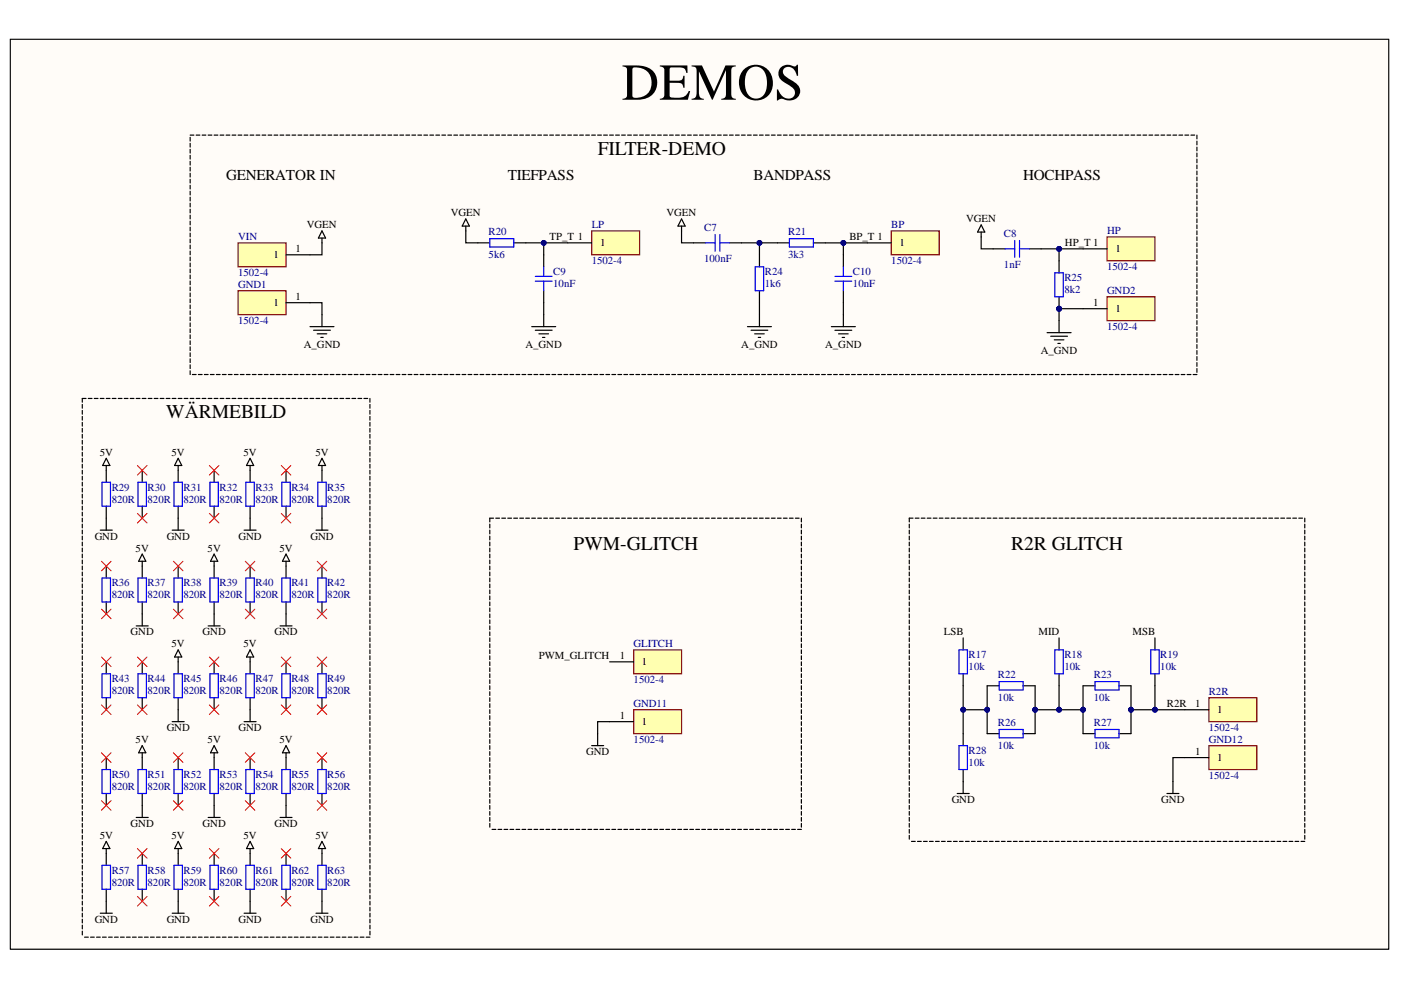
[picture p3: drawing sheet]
<svg xmlns="http://www.w3.org/2000/svg" width="297mm" height="210mm" viewBox="0 0 297 210" stroke-linecap="round" stroke-linejoin="round" font-family="sans-serif">
<defs><g id="words">
<text font-size="11" x="131.8" y="21.2">DEMOS</text>
<g font-size="4.1">
<text x="126.7" y="32.8">FILTER-DEMO</text>
<text x="35.2" y="88.6">WÄRMEBILD</text>
<text x="121.6" y="116.6">PWM-GLITCH</text>
<text x="214.4" y="116.6">R2R GLITCH</text>
</g>
<g font-size="3.2">
<text x="48" y="38.1">GENERATOR IN</text>
<text x="107.7" y="38.1">TIEFPASS</text>
<text x="159.8" y="38.1">BANDPASS</text>
<text x="216.9" y="38.1">HOCHPASS</text>
</g>
<g font-size="2.3">
<text x="95.6" y="45.9">VGEN</text>
<text x="141.3" y="45.9">VGEN</text>
<text x="204.9" y="47.2">VGEN</text>
<text x="62.7" y="53.5">1</text>
<text x="65.1" y="48.4">VGEN</text>
<text x="116.5" y="51">TP_T 1</text>
<text x="127.2" y="52.2">1</text>
<text x="180.1" y="51">BP_T 1</text>
<text x="190.7" y="52.2">1</text>
<text x="225.8" y="52.2">HP_T 1</text>
<text x="236.5" y="53.5">1</text>
<text x="58" y="54.8">1</text>
<text x="58" y="64.9">1</text>
<text x="62.7" y="63.7">1</text>
<text x="231.8" y="64.9">1</text>
<text x="236.5" y="66.2">1</text>
<text x="64.4" y="73.8">A_GND</text>
<text x="111.4" y="73.8">A_GND</text>
<text x="157.2" y="73.8">A_GND</text>
<text x="175" y="73.8">A_GND</text>
<text x="220.7" y="75.1">A_GND</text>
<text x="21.1" y="96.7">5V</text>
<text x="36.4" y="96.7">5V</text>
<text x="51.6" y="96.7">5V</text>
<text x="66.9" y="96.7">5V</text>
<text x="20.1" y="114.4">GND</text>
<text x="28.8" y="117">5V</text>
<text x="35.3" y="114.4">GND</text>
<text x="44" y="117">5V</text>
<text x="50.6" y="114.4">GND</text>
<text x="59.2" y="117">5V</text>
<text x="65.8" y="114.4">GND</text>
<text x="27.7" y="134.7">GND</text>
<text x="36.4" y="137.3">5V</text>
<text x="43" y="134.7">GND</text>
<text x="51.6" y="137.3">5V</text>
<text x="58.2" y="134.7">GND</text>
<text x="200.1" y="134.7">LSB</text>
<text x="220.2" y="134.7">MID</text>
<text x="240.1" y="134.7">MSB</text>
<text x="114.3" y="139.8">PWM_GLITCH</text>
<text x="131.4" y="139.8">1</text>
<text x="136.1" y="141.1">1</text>
<text x="247.4" y="150">R2R</text>
<text x="253.4" y="150">1</text>
<text x="35.3" y="155">GND</text>
<text x="50.6" y="155">GND</text>
<text x="131.4" y="152.5">1</text>
<text x="136.1" y="153.8">1</text>
<text x="258.1" y="151.2">1</text>
<text x="28.8" y="157.6">5V</text>
<text x="44" y="157.6">5V</text>
<text x="59.2" y="157.6">5V</text>
<text x="124.3" y="160.1">GND</text>
<text x="253.4" y="160.1">1</text>
<text x="258.1" y="161.4">1</text>
<text x="201.8" y="170.3">GND</text>
<text x="246.2" y="170.3">GND</text>
<text x="21.1" y="177.9">5V</text>
<text x="27.7" y="175.3">GND</text>
<text x="36.4" y="177.9">5V</text>
<text x="43" y="175.3">GND</text>
<text x="51.6" y="177.9">5V</text>
<text x="58.2" y="175.3">GND</text>
<text x="66.9" y="177.9">5V</text>
<text x="20.1" y="195.6">GND</text>
<text x="35.3" y="195.6">GND</text>
<text x="50.6" y="195.6">GND</text>
<text x="65.8" y="195.6">GND</text>
</g>
<g font-size="2.3" fill="#000080">
<text x="50.5" y="51">VIN</text>
<text x="103.6" y="49.8">R20</text>
<text x="125.5" y="48.4">LP</text>
<text x="149.3" y="48.9">C7</text>
<text x="167.1" y="49.8">R21</text>
<text x="189" y="48.4">BP</text>
<text x="212.9" y="50.2">C8</text>
<text x="234.7" y="49.7">HP</text>
<text x="50.5" y="58.6">1502-4</text>
<text x="103.6" y="54.6">5k6</text>
<text x="117.3" y="58.3">C9</text>
<text x="125.5" y="56">1502-4</text>
<text x="149.3" y="55.5">100nF</text>
<text x="162.2" y="58.3">R24</text>
<text x="167.1" y="54.6">3k3</text>
<text x="180.9" y="58.3">C10</text>
<text x="189" y="56">1502-4</text>
<text x="212.9" y="56.8">1nF</text>
<text x="225.7" y="59.6">R25</text>
<text x="234.7" y="57.3">1502-4</text>
<text x="50.5" y="61.1">GND1</text>
<text x="117.3" y="60.9">10nF</text>
<text x="162.2" y="60.9">1k6</text>
<text x="180.9" y="60.9">10nF</text>
<text x="225.7" y="62.2">8k2</text>
<text x="234.7" y="62.4">GND2</text>
<text x="50.5" y="68.7">1502-4</text>
<text x="234.7" y="70">1502-4</text>
<text x="23.7" y="104">R29</text>
<text x="23.7" y="106.5">820R</text>
<text x="31.3" y="104">R30</text>
<text x="31.3" y="106.5">820R</text>
<text x="38.9" y="104">R31</text>
<text x="38.9" y="106.5">820R</text>
<text x="46.6" y="104">R32</text>
<text x="46.6" y="106.5">820R</text>
<text x="54.2" y="104">R33</text>
<text x="54.2" y="106.5">820R</text>
<text x="61.8" y="104">R34</text>
<text x="61.8" y="106.5">820R</text>
<text x="69.4" y="104">R35</text>
<text x="69.4" y="106.5">820R</text>
<text x="23.7" y="124.3">R36</text>
<text x="31.3" y="124.3">R37</text>
<text x="38.9" y="124.3">R38</text>
<text x="46.6" y="124.3">R39</text>
<text x="54.2" y="124.3">R40</text>
<text x="61.8" y="124.3">R41</text>
<text x="69.4" y="124.3">R42</text>
<text x="23.7" y="126.9">820R</text>
<text x="31.3" y="126.9">820R</text>
<text x="38.9" y="126.9">820R</text>
<text x="46.6" y="126.9">820R</text>
<text x="54.2" y="126.9">820R</text>
<text x="61.8" y="126.9">820R</text>
<text x="69.4" y="126.9">820R</text>
<text x="134.3" y="137.3">GLITCH</text>
<text x="205.4" y="139.5">R17</text>
<text x="205.4" y="142.1">10k</text>
<text x="211.6" y="143.8">R22</text>
<text x="225.7" y="139.5">R18</text>
<text x="225.7" y="142.1">10k</text>
<text x="231.9" y="143.8">R23</text>
<text x="246" y="139.5">R19</text>
<text x="246" y="142.1">10k</text>
<text x="23.7" y="144.6">R43</text>
<text x="23.7" y="147.2">820R</text>
<text x="31.3" y="144.6">R44</text>
<text x="31.3" y="147.2">820R</text>
<text x="38.9" y="144.6">R45</text>
<text x="38.9" y="147.2">820R</text>
<text x="46.6" y="144.6">R46</text>
<text x="46.6" y="147.2">820R</text>
<text x="54.2" y="144.6">R47</text>
<text x="54.2" y="147.2">820R</text>
<text x="61.8" y="144.6">R48</text>
<text x="61.8" y="147.2">820R</text>
<text x="69.4" y="144.6">R49</text>
<text x="69.4" y="147.2">820R</text>
<text x="134.3" y="150">GND11</text>
<text x="134.3" y="144.9">1502-4</text>
<text x="211.6" y="148.6">10k</text>
<text x="231.9" y="148.6">10k</text>
<text x="256.3" y="147.4">R2R</text>
<text x="211.6" y="153.9">R26</text>
<text x="231.9" y="153.9">R27</text>
<text x="256.3" y="155">1502-4</text>
<text x="134.3" y="157.6">1502-4</text>
<text x="205.4" y="159.8">R28</text>
<text x="211.6" y="158.7">10k</text>
<text x="231.9" y="158.7">10k</text>
<text x="256.3" y="157.6">GND12</text>
<text x="23.7" y="164.9">R50</text>
<text x="23.7" y="167.4">820R</text>
<text x="31.3" y="164.9">R51</text>
<text x="31.3" y="167.4">820R</text>
<text x="38.9" y="164.9">R52</text>
<text x="38.9" y="167.4">820R</text>
<text x="46.6" y="164.9">R53</text>
<text x="46.6" y="167.4">820R</text>
<text x="54.2" y="164.9">R54</text>
<text x="54.2" y="167.4">820R</text>
<text x="61.8" y="164.9">R55</text>
<text x="61.8" y="167.4">820R</text>
<text x="69.4" y="164.9">R56</text>
<text x="69.4" y="167.4">820R</text>
<text x="205.4" y="162.4">10k</text>
<text x="256.3" y="165.2">1502-4</text>
<text x="23.7" y="185.2">R57</text>
<text x="31.3" y="185.2">R58</text>
<text x="38.9" y="185.2">R59</text>
<text x="46.6" y="185.2">R60</text>
<text x="54.2" y="185.2">R61</text>
<text x="61.8" y="185.2">R62</text>
<text x="69.4" y="185.2">R63</text>
<text x="23.7" y="187.8">820R</text>
<text x="31.3" y="187.8">820R</text>
<text x="38.9" y="187.8">820R</text>
<text x="46.6" y="187.8">820R</text>
<text x="54.2" y="187.8">820R</text>
<text x="61.8" y="187.8">820R</text>
<text x="69.4" y="187.8">820R</text>
</g>
</g></defs>
<path d="M2.2 8.3h292.2v192.9h-292.2z" fill-rule="evenodd" fill="#fffcf8"/>
<path d="M2.2 8.3h292.2v192.9h-292.2z" fill="none" stroke="#000" stroke-width=".21"/>
<path d="M2.2 8.3h292.2v192.9h-292.2z" fill-rule="evenodd" fill="#fffcf8"/>
<path d="M2.2 8.3h292.2v192.9h-292.2z" fill="none" stroke="#000" stroke-width=".21"/>
<g fill="none" stroke="#000" stroke-width=".25">
<path d="M98.8 46.4l.7 1.5h-1.5zM98.8 47.9v1.1M101.3 51.5h2.5M108.9 51.5h2.6M115.3 54v2.6M144.5 46.4l.8 1.5h-1.6zM144.5 47.9v1.1M208 47.7l.8 1.5h-1.5zM208 49.2v1M210.6 52.8h2.5M218.2 52.8h2.5M115.3 61.6v2.6"/>
<path d="M204.2 135.2v2.6M224.5 135.2v2.6M244.9 135.2v2.6M204.2 142.9v2.5M204.2 155.5v2.6M209.3 145.4h2.5M209.3 155.5h2.5M216.9 145.4h2.6M216.9 155.5h2.6M224.5 142.9v2.5M229.6 145.4h2.6M229.6 155.5h2.6"/>
<path d="M237.2 145.4h2.6M237.2 155.5h2.6M244.9 142.9v2.5M202.9 168.2h2.6M204.2 163.2v5"/>
</g>
<g fill="none" stroke="#00f" stroke-width=".25">
<path d="M103.8 50.6h5.1v1.8h-5.1zM113.5 59.6h3.6M113.5 58.6h3.6M115.3 56.6v2M115.3 59.6v2M213.1 52.8h2M215.1 51v3.5M216.2 51v3.5M216.2 52.8h2M203.3 137.8h1.8v5.1h-1.8zM223.7 137.8h1.7v5.1h-1.7zM244 137.8h1.8v5.1h-1.8z"/>
<path d="M203.3 158.1h1.8v5.1h-1.8zM211.8 144.5h5.1v1.8h-5.1zM211.8 154.7h5.1v1.7h-5.1zM232.2 144.5h5v1.8h-5zM232.2 154.7h5v1.7h-5z"/>
</g>
<circle cx="224.5" cy="65.5" r=".51" fill="#000080"/>
<circle cx="224.5" cy="65.5" r=".51" fill="none" stroke="#000080" stroke-width=".21"/>
<path d="M224.5 55.3v2.5M224.5 62.9v2.6" fill="none" stroke="#000" stroke-width=".25"/>
<circle cx="224.5" cy="65.5" r=".51" fill="#000080"/>
<circle cx="224.5" cy="65.5" r=".51" fill="none" stroke="#000080" stroke-width=".21"/>
<g fill="none" stroke="#00f" stroke-width=".25">
<path d="M149.6 51.5h2M151.6 49.7v3.6M152.6 49.7v3.6M152.6 51.5h2.1M160.1 56.6h1.8v5h-1.8zM167.4 50.6h5.1v1.8h-5.1zM177 58.6h3.6M177 59.6h3.6M178.8 56.6v2M178.8 59.6v2M223.7 57.8h1.7v5.1h-1.7zM21.6 102.3h1.8v5h-1.8z"/>
<path d="M29.3 102.3h1.7v5h-1.7zM36.9 102.3h1.8v5h-1.8zM44.5 102.3h1.8v5h-1.8zM52.1 102.3h1.8v5h-1.8zM59.8 102.3h1.7v5h-1.7zM67.4 102.3h1.8v5h-1.8zM21.6 122.6h1.8v5h-1.8zM29.3 122.6h1.7v5h-1.7zM36.9 122.6h1.8v5h-1.8zM44.5 122.6h1.8v5h-1.8zM52.1 122.6h1.8v5h-1.8zM59.8 122.6h1.7v5h-1.7z"/>
<path d="M67.4 122.6h1.8v5h-1.8zM21.6 142.9h1.8v5h-1.8zM29.3 142.9h1.7v5h-1.7zM36.9 142.9h1.8v5h-1.8zM44.5 142.9h1.8v5h-1.8zM52.1 142.9h1.8v5h-1.8zM59.8 142.9h1.7v5h-1.7zM67.4 142.9h1.8v5h-1.8zM21.6 163.2h1.8v5h-1.8zM29.3 163.2h1.7v5h-1.7zM36.9 163.2h1.8v5h-1.8zM44.5 163.2h1.8v5h-1.8z"/>
<path d="M52.1 163.2h1.8v5h-1.8zM59.8 163.2h1.7v5h-1.7zM67.4 163.2h1.8v5h-1.8zM21.6 183.5h1.8v5h-1.8zM29.3 183.5h1.7v5h-1.7zM36.9 183.5h1.8v5h-1.8zM44.5 183.5h1.8v5h-1.8zM52.1 183.5h1.8v5h-1.8zM59.8 183.5h1.7v5h-1.7zM67.4 183.5h1.8v5h-1.8z"/>
</g>
<g fill="none" stroke="#000" stroke-width=".25">
<path d="M147 51.5h2.6M154.7 51.5h2.5M161 54v2.6M164.8 51.5h2.6M172.5 51.5h2.5M178.8 54v2.6M112.7 69.3h5.1M113.5 70h3.6M114.3 70.8h2M115 71.5h.5M115.3 66.7v2.6M158.5 69.3h5.1"/>
<path d="M159.2 70h3.6M160 70.8h2M160.8 71.5h.5M161 61.6v2.6M161 66.7v2.6M176.3 69.3h5M177 70h3.6M177.8 70.8h2M178.6 71.5h.5M178.8 61.6v2.6M178.8 66.7v2.6M222 70.5h5.1"/>
<path d="M222.8 71.3h3.5M223.5 72.1h2.1M224.3 72.8h.5M224.5 68v2.5M22.5 98.7v3.6M22.5 97.2l.8 1.5h-1.5zM30.2 99.7v2.6M37.8 97.2l.7 1.5h-1.5zM37.8 98.7v3.6M45.4 99.7v2.6M53 97.2l.8 1.5h-1.5zM53 98.7v3.6"/>
<path d="M60.6 99.7v2.6M68.3 97.2l.7 1.5h-1.5zM68.3 98.7v3.6M21.3 112.4h2.5M22.5 107.3v5.1M30.2 107.3v2.6M30.2 119v3.6M30.2 117.5l.7 1.5h-1.5zM36.5 112.4h2.5M37.8 107.3v5.1M45.4 117.5l.8 1.5h-1.6zM45.4 107.3v2.6"/>
<path d="M45.4 119v3.6M51.8 112.4h2.5M53 107.3v5.1M60.6 117.5l.8 1.5h-1.5zM60.6 107.3v2.6M60.6 119v3.6M67 112.4h2.5M68.3 107.3v5.1M22.5 120v2.6M22.5 127.6v2.6M28.9 132.7h2.5M30.2 127.6v5.1"/>
<path d="M37.8 120v2.6M37.8 127.6v2.6M37.8 139.3v3.6M37.8 137.8l.7 1.5h-1.5zM44.1 132.7h2.6M45.4 127.6v5.1M53 137.8l.8 1.5h-1.5zM53 120v2.6M53 127.6v2.6M53 139.3v3.6M59.4 132.7h2.5M60.6 127.6v5.1"/>
<path d="M68.3 120v2.6M68.3 127.6v2.6M22.5 140.3v2.6M22.5 147.9v2.6M30.2 140.3v2.6M30.2 147.9v2.6M30.2 159.6v3.6M30.2 158.1l.7 1.5h-1.5zM36.5 153h2.5M37.8 147.9v5.1M45.4 158.1l.8 1.5h-1.6zM45.4 140.3v2.6"/>
<path d="M45.4 147.9v2.6M45.4 159.6v3.6M51.8 153h2.5M53 147.9v5.1M60.6 158.1l.8 1.5h-1.5zM60.6 140.3v2.6M60.6 147.9v2.6M60.6 159.6v3.6M68.3 140.3v2.6M68.3 147.9v2.6M22.5 160.6v2.6M22.5 168.2v2.6"/>
<path d="M22.5 179.9v3.6M22.5 178.4l.8 1.5h-1.5zM28.9 173.3h2.5M30.2 168.2v5.1M37.8 160.6v2.6M37.8 168.2v2.6M37.8 178.4l.7 1.5h-1.5zM37.8 179.9v3.6M44.1 173.3h2.6M45.4 168.2v2.6M45.4 170.8v2.5M53 178.4l.8 1.5h-1.5z"/>
<path d="M53 160.6v2.6M53 168.2v2.6M53 179.9v3.6M59.4 173.3h2.5M60.6 168.2v5.1M68.3 178.4l.7 1.5h-1.5zM68.3 160.6v2.6M68.3 168.2v2.6M68.3 179.9v3.6M21.3 193.6h2.5M22.5 188.5v5.1M30.2 180.9v2.6"/>
<path d="M30.2 188.5v2.6M36.5 193.6h2.5M37.8 188.5v5.1M45.4 180.9v2.6M45.4 188.5v2.6M51.8 193.6h2.5M53 188.5v5.1M60.6 180.9v2.6M60.6 188.5v2.6M67 193.6h2.5M68.3 188.5v5.1"/>
</g>
<g fill="none" stroke="#f00" stroke-width=".21">
<path d="M29.1 98.7l2.1 2M31.2 98.7l-2.1 2M44.4 98.7l2 2M46.4 98.7l-2 2M59.6 98.7l2.1 2M61.7 98.7l-2.1 2M21.5 119l2 2M23.5 119l-2 2M29.1 108.8l2.1 2.1M31.2 108.8l-2.1 2.1M36.8 119l2 2M38.8 119l-2 2"/>
<path d="M44.4 108.8l2 2.1M46.4 108.8l-2 2.1M52 119l2 2M54 119l-2 2M59.6 108.8l2.1 2.1M61.7 108.8l-2.1 2.1M67.3 119l2 2M69.3 119l-2 2M21.5 129.2l2 2M21.5 139.3l2 2M23.5 139.3l-2 2M23.5 129.2l-2 2"/>
<path d="M29.1 139.3l2.1 2M31.2 139.3l-2.1 2M36.8 129.2l2 2M38.8 129.2l-2 2M44.4 139.3l2 2M46.4 139.3l-2 2M52 129.2l2 2M54 129.2l-2 2M59.6 139.3l2.1 2M61.7 139.3l-2.1 2M67.3 129.2l2 2M67.3 139.3l2 2"/>
<path d="M69.3 139.3l-2 2M69.3 129.2l-2 2M21.5 159.6l2 2M21.5 149.5l2 2M23.5 159.6l-2 2M23.5 149.5l-2 2M29.1 149.5l2.1 2M31.2 149.5l-2.1 2M36.8 159.6l2 2M38.8 159.6l-2 2M44.4 149.5l2 2M46.4 149.5l-2 2"/>
<path d="M52 159.6l2 2M54 159.6l-2 2M59.6 149.5l2.1 2M61.7 149.5l-2.1 2M67.3 149.5l2 2M67.3 159.6l2 2M69.3 149.5l-2 2M69.3 159.6l-2 2M21.5 169.8l2 2M23.5 169.8l-2 2M29.1 179.9l2.1 2M31.2 179.9l-2.1 2"/>
<path d="M36.8 169.8l2 2M38.8 169.8l-2 2M44.4 179.9l2 2M46.4 179.9l-2 2M52 169.8l2 2M54 169.8l-2 2M59.6 179.9l2.1 2M61.7 179.9l-2.1 2M67.3 169.8l2 2M69.3 169.8l-2 2M29.1 190.1l2.1 2M31.2 190.1l-2.1 2"/>
<path d="M44.4 190.1l2 2M46.4 190.1l-2 2M59.6 190.1l2.1 2M61.7 190.1l-2.1 2"/>
</g>
<path d="M256.3 147.9h10.2v5.1h-10.2z" fill-rule="evenodd" fill="#ffffb0"/>
<path d="M256.3 147.9h10.2v5.1h-10.2z" fill="none" stroke="#800000" stroke-width=".25"/>
<path d="M251.2 150.5h5.1" fill="none" stroke="#000" stroke-width=".25"/>
<path d="M234.7 50.2h10.2v5.1h-10.2z" fill-rule="evenodd" fill="#ffffb0"/>
<path d="M234.7 50.2h10.2v5.1h-10.2z" fill="none" stroke="#800000" stroke-width=".25"/>
<path d="M229.6 52.8h5.1" fill="none" stroke="#000" stroke-width=".25"/>
<path d="M189 49h10.1v5h-10.1z" fill-rule="evenodd" fill="#ffffb0"/>
<path d="M189 49h10.1v5h-10.1z" fill="none" stroke="#800000" stroke-width=".25"/>
<path d="M183.9 51.5h5.1" fill="none" stroke="#000" stroke-width=".25"/>
<path d="M125.4 49h10.2v5h-10.2z" fill-rule="evenodd" fill="#ffffb0"/>
<path d="M125.4 49h10.2v5h-10.2z" fill="none" stroke="#800000" stroke-width=".25"/>
<path d="M120.4 51.5h5" fill="none" stroke="#000" stroke-width=".25"/>
<path d="M50.5 51.5h10.1v5.1h-10.1z" fill-rule="evenodd" fill="#ffffb0"/>
<path d="M50.5 51.5h10.1v5.1h-10.1z" fill="none" stroke="#800000" stroke-width=".25"/>
<path d="M60.6 54h5.1" fill="none" stroke="#000" stroke-width=".25"/>
<path d="M50.5 61.6h10.1v5.1h-10.1z" fill-rule="evenodd" fill="#ffffb0"/>
<path d="M50.5 61.6h10.1v5.1h-10.1z" fill="none" stroke="#800000" stroke-width=".25"/>
<path d="M68.3 49l.7 1.5h-1.5zM68.3 50.5v1M60.6 64.2h5.1M65.7 69.3h5.1M66.5 70h3.5M67.3 70.8h2M68 71.5h.5M68.3 66.7v2.6" fill="none" stroke="#000" stroke-width=".25"/>
<path d="M234.7 62.9h10.2v5.1h-10.2z" fill-rule="evenodd" fill="#ffffb0"/>
<path d="M234.7 62.9h10.2v5.1h-10.2z" fill="none" stroke="#800000" stroke-width=".25"/>
<path d="M229.6 65.5h5.1" fill="none" stroke="#000" stroke-width=".25"/>
<path d="M256.3 158.1h10.2v5.1h-10.2z" fill-rule="evenodd" fill="#ffffb0"/>
<path d="M256.3 158.1h10.2v5.1h-10.2z" fill="none" stroke="#800000" stroke-width=".25"/>
<path d="M247.4 168.2h2.6M248.7 165.7v2.5M251.2 160.6h5.1" fill="none" stroke="#000" stroke-width=".25"/>
<path d="M134.3 150.5h10.2v5h-10.2z" fill-rule="evenodd" fill="#ffffb0"/>
<path d="M134.3 150.5h10.2v5h-10.2z" fill="none" stroke="#800000" stroke-width=".25"/>
<path d="M125.4 158.1h2.6M126.7 155.5v2.6M129.3 153h5" fill="none" stroke="#000" stroke-width=".25"/>
<path d="M134.3 137.8h10.2v5.1h-10.2z" fill-rule="evenodd" fill="#ffffb0"/>
<path d="M134.3 137.8h10.2v5.1h-10.2z" fill="none" stroke="#800000" stroke-width=".25"/>
<g fill="none" stroke="#000" stroke-width=".25">
<path d="M40.3 28.6h.8M40.3 29.1v.8M40.3 30.4v.8M40.3 31.7v.8M40.3 32.9v.8M40.3 34.2v.8M40.3 35.5v.8M40.3 36.7v.8M40.3 38v.8M40.3 39.3v.8M41.6 28.6h.8M42.9 28.6h.8"/>
<path d="M44.1 28.6h.8M45.4 28.6h.8M46.7 28.6h.8M47.9 28.6h.8M49.2 28.6h.8M50.5 28.6h.8M51.8 28.6h.7M53 28.6h.8M54.3 28.6h.8M55.6 28.6h.8M56.8 28.6h.8M58.1 28.6h.8"/>
<path d="M59.4 28.6h.8M60.6 28.6h.8M61.9 28.6h.8M63.2 28.6h.8M64.5 28.6h.7M65.7 28.6h.8M67 28.6h.8M68.3 28.6h.8M69.5 28.6h.8M70.8 28.6h.8M72.1 28.6h.8M73.4 28.6h.7"/>
<path d="M74.6 28.6h.8M75.9 28.6h.8M77.2 28.6h.8M78.4 28.6h.8M79.7 28.6h.8M81 28.6h.8M82.2 28.6h.8M83.5 28.6h.8M84.8 28.6h.8M86.1 28.6h.8M87.3 28.6h.8M88.6 28.6h.8"/>
<path d="M89.9 28.6h.8M91.1 28.6h.8M92.4 28.6h.8M93.7 28.6h.8M94.9 28.6h.8M96.2 28.6h.8M97.5 28.6h.8M98.8 28.6h.8M100 28.6h.8M101.3 28.6h.8M102.6 28.6h.8M103.8 28.6h.8"/>
<path d="M105.1 28.6h.8M106.4 28.6h.8M107.7 28.6h.7M108.9 28.6h.8M110.2 28.6h.8M111.5 28.6h.8M112.7 28.6h.8M114 28.6h.8M115.3 28.6h.8M116.5 28.6h.8M117.8 28.6h.8M119.1 28.6h.8"/>
<path d="M120.4 28.6h.8M121.6 28.6h.8M122.9 28.6h.8M124.2 28.6h.8M125.4 28.6h.8M126.7 28.6h.8M128 28.6h.8M129.3 28.6h.7M130.5 28.6h.8M131.8 28.6h.8M133.1 28.6h.8M134.3 28.6h.8"/>
<path d="M135.6 28.6h.8M136.9 28.6h.8M138.1 28.6h.8M139.4 28.6h.8M140.7 28.6h.8M142 28.6h.8M143.2 28.6h.8M144.5 28.6h.8M145.8 28.6h.8M147 28.6h.8M148.3 28.6h.8M149.6 28.6h.8"/>
<path d="M150.9 28.6h.7M152.1 28.6h.8M153.4 28.6h.8M154.7 28.6h.8M155.9 28.6h.8M157.2 28.6h.8M158.5 28.6h.8M159.7 28.6h.8M161 28.6h.8M162.3 28.6h.8M163.6 28.6h.8M164.8 28.6h.8"/>
<path d="M166.1 28.6h.8M167.4 28.6h.8M168.6 28.6h.8M169.9 28.6h.8M171.2 28.6h.8M172.5 28.6h.7M173.7 28.6h.8M175 28.6h.8M176.3 28.6h.8M177.5 28.6h.8M178.8 28.6h.8M180.1 28.6h.8"/>
<path d="M181.3 28.6h.8M182.6 28.6h.8M183.9 28.6h.8M185.2 28.6h.8M186.4 28.6h.8M187.7 28.6h.8M189 28.6h.8M190.2 28.6h.8M191.5 28.6h.8M192.8 28.6h.8M194.1 28.6h.7M195.3 28.6h.8"/>
<path d="M196.6 28.6h.8M197.9 28.6h.8M199.1 28.6h.8M200.4 28.6h.8M201.7 28.6h.8M202.9 28.6h.8M204.2 28.6h.8M205.5 28.6h.8M206.8 28.6h.8M208 28.6h.8M209.3 28.6h.8M210.6 28.6h.8"/>
<path d="M211.8 28.6h.8M213.1 28.6h.8M214.4 28.6h.8M215.7 28.6h.7M216.9 28.6h.8M218.2 28.6h.8M219.5 28.6h.8M220.7 28.6h.8M222 28.6h.8M223.3 28.6h.8M224.5 28.6h.8M225.8 28.6h.8"/>
<path d="M227.1 28.6h.8M228.4 28.6h.7M229.6 28.6h.8M230.9 28.6h.8M232.2 28.6h.8M233.4 28.6h.8M234.7 28.6h.8M236 28.6h.8M237.2 28.6h.8M238.5 28.6h.8M239.8 28.6h.8M241.1 28.6h.8"/>
<path d="M242.3 28.6h.8M243.6 28.6h.8M244.9 28.6h.8M246.1 28.6h.8M247.4 28.6h.8M248.7 28.6h.8M250 28.6h.7M251.2 28.6h.8M252.5 28.6h.8M253.8 28.6v.8M253.8 29.9v.8M253.8 31.2v.8"/>
<path d="M253.8 32.5v.8M253.8 33.7v.8M253.8 35v.8M253.8 36.3v.8M253.8 37.5v.8M253.8 38.8v.8M40.3 40.5v.8M40.3 41.8v.8M40.3 43.1v.8M40.3 44.4v.7M40.3 45.6v.8M40.3 46.9v.8"/>
<path d="M40.3 48.2v.8M40.3 49.4v.8M40.3 50.7v.8M40.3 52v.8M40.3 53.2v.8M40.3 54.5v.8M40.3 55.8v.8M40.3 57v.8M40.3 58.3v.8M40.3 59.6v.8M144.5 49v2.5h2.5M161 51.5v2.5"/>
<path d="M253.8 40.1v.8M253.8 41.3v.8M253.8 42.6v.8M253.8 43.9v.8M253.8 45.1v.8M253.8 46.4v.8M253.8 47.7v.8M253.8 49v.8M253.8 50.2v.8M253.8 51.5v.8M253.8 52.8v.8M253.8 54v.8"/>
<path d="M253.8 55.3v.8M253.8 56.6v.8M253.8 57.8v.8M253.8 59.1v.8M40.3 60.8v.8M40.3 62.1v.8M40.3 63.4v.8M40.3 64.7v.7M40.3 65.9v.8M40.3 67.2v.8M40.3 68.5v.8M40.3 69.7v.8"/>
<path d="M40.3 71v.8M40.3 72.3v.8M40.3 73.5v.8M40.3 74.8v.8M40.3 76.1v.8M40.3 77.3v.8M40.3 78.6v.8M40.8 79.4h.8M42.1 79.4h.8M43.3 79.4h.8M44.6 79.4h.8M45.9 79.4h.8"/>
<path d="M47.1 79.4h.8M48.4 79.4h.8M49.7 79.4h.8M51 79.4h.8M52.2 79.4h.8M53.5 79.4h.8M54.8 79.4h.8M56 79.4h.8M57.3 79.4h.8M58.6 79.4h.8M59.9 79.4h.7M61.1 79.4h.8"/>
<path d="M62.4 79.4h.8M63.7 79.4h.8M64.9 79.4h.8M66.2 79.4h.8M67.5 79.4h.8M68.7 79.4h.8M70 79.4h.8M71.3 79.4h.8M72.6 79.4h.8M73.8 79.4h.8M75.1 79.4h.8M76.4 79.4h.8"/>
<path d="M77.6 79.4h.8M78.9 79.4h.8M80.2 79.4h.8M81.4 79.4h.8M82.7 79.4h.8M84 79.4h.8M85.3 79.4h.8M86.5 79.4h.8M87.8 79.4h.8M89.1 79.4h.8M90.3 79.4h.8M91.6 79.4h.8"/>
<path d="M92.9 79.4h.8M94.2 79.4h.7M95.4 79.4h.8M96.7 79.4h.8M98 79.4h.8M99.2 79.4h.8M100.5 79.4h.8M101.8 79.4h.8M103 79.4h.8M104.3 79.4h.8M105.6 79.4h.8M106.9 79.4h.8"/>
<path d="M108.1 79.4h.8M109.4 79.4h.8M110.7 79.4h.8M111.9 79.4h.8M113.2 79.4h.8M114.5 79.4h.8M115.8 79.4h.7M117 79.4h.8M118.3 79.4h.8M119.6 79.4h.8M120.8 79.4h.8M122.1 79.4h.8"/>
<path d="M123.4 79.4h.8M124.6 79.4h.8M125.9 79.4h.8M127.2 79.4h.8M128.5 79.4h.8M129.7 79.4h.8M131 79.4h.8M132.3 79.4h.8M133.5 79.4h.8M134.8 79.4h.8M136.1 79.4h.8M137.4 79.4h.7"/>
<path d="M138.6 79.4h.8M139.9 79.4h.8M141.2 79.4h.8M142.4 79.4h.8M143.7 79.4h.8M145 79.4h.8M146.2 79.4h.8M147.5 79.4h.8M148.8 79.4h.8M150.1 79.4h.8M151.3 79.4h.8M152.6 79.4h.8"/>
<path d="M153.9 79.4h.8M155.1 79.4h.8M156.4 79.4h.8M157.7 79.4h.8M159 79.4h.7M160.2 79.4h.8M161.5 79.4h.8M162.8 79.4h.8M164 79.4h.8M165.3 79.4h.8M166.6 79.4h.8M167.8 79.4h.8"/>
<path d="M169.1 79.4h.8M170.4 79.4h.8M171.7 79.4h.8M172.9 79.4h.8M174.2 79.4h.8M175.5 79.4h.8M176.7 79.4h.8M178 79.4h.8M179.3 79.4h.8M180.6 79.4h.7M181.8 79.4h.8M183.1 79.4h.8"/>
<path d="M184.4 79.4h.8M185.6 79.4h.8M186.9 79.4h.8M188.2 79.4h.8M189.4 79.4h.8M190.7 79.4h.8M192 79.4h.8M193.3 79.4h.8M194.5 79.4h.8M195.8 79.4h.8M197.1 79.4h.8M198.3 79.4h.8"/>
<path d="M199.6 79.4h.8M200.9 79.4h.8M202.2 79.4h.7M203.4 79.4h.8M204.7 79.4h.8M206 79.4h.8M207.2 79.4h.8M208.5 79.4h.8M209.8 79.4h.8M211 79.4h.8M212.3 79.4h.8M213.6 79.4h.8"/>
<path d="M214.9 79.4h.8M216.1 79.4h.8M217.4 79.4h.8M218.7 79.4h.8M219.9 79.4h.8M221.2 79.4h.8M222.5 79.4h.8M223.7 79.4h.8M225 79.4h.8M226.3 79.4h.8M227.6 79.4h.8M228.8 79.4h.8"/>
<path d="M230.1 79.4h.8M231.4 79.4h.8M232.6 79.4h.8M233.9 79.4h.8M235.2 79.4h.8M236.5 79.4h.7M237.7 79.4h.8M239 79.4h.8M240.3 79.4h.8M241.5 79.4h.8M242.8 79.4h.8M244.1 79.4h.8"/>
<path d="M245.4 79.4h.7M246.6 79.4h.8M247.9 79.4h.8M249.2 79.4h.8M250.4 79.4h.8M251.7 79.4h.8M253 79.4h.8M253.8 60.4v.8M253.8 61.6v.8M253.8 62.9v.8M253.8 64.2v.8M253.8 65.5v.7"/>
<path d="M253.8 66.7v.8M253.8 68v.8M253.8 69.3v.8M253.8 70.5v.8M253.8 71.8v.8M253.8 73.1v.8M253.8 74.3v.8M253.8 75.6v.8M253.8 76.9v.8M253.8 78.1v.8M17.4 85.8v.7M17.4 87v.8"/>
<path d="M17.4 88.3v.8M17.4 89.6v.8M17.4 90.8v.8M17.4 92.1v.8M17.4 93.4v.8M17.4 94.6v.8M17.4 95.9v.8M17.4 97.2v.8M17.4 98.4v.8M17.4 99.7v.8M18.2 84.5h-.8v.8M18.7 84.5h.8"/>
<path d="M20 84.5h.8M21.3 84.5h.8M22.5 84.5h.8M23.8 84.5h.8M25.1 84.5h.8M26.3 84.5h.8M27.6 84.5h.8M28.9 84.5h.8M30.2 84.5h.7M31.4 84.5h.8M32.7 84.5h.8M34 84.5h.8"/>
<path d="M35.2 84.5h.8M36.5 84.5h.8M37.8 84.5h.8M39 84.5h.8M40.3 84.5h.8M41.6 84.5h.8M42.9 84.5h.8M44.1 84.5h.8M45.4 84.5h.8M46.7 84.5h.8M47.9 84.5h.8M49.2 84.5h.8"/>
<path d="M50.5 84.5h.8M51.8 84.5h.7M53 84.5h.8M54.3 84.5h.8M55.6 84.5h.8M56.8 84.5h.8M58.1 84.5h.8M59.4 84.5h.8M60.6 84.5h.8M61.9 84.5h.8M63.2 84.5h.8M64.5 84.5h.7"/>
<path d="M65.7 84.5h.8M67 84.5h.8M68.3 84.5h.8M69.5 84.5h.8M70.8 84.5h.8M72.1 84.5h.8M73.4 84.5h.7M74.6 84.5h.8M75.9 84.5h.8M77.2 84.5h.8M78.4 84.5v.8M78.4 85.8v.7"/>
<path d="M78.4 87v.8M78.4 88.3v.8M78.4 89.6v.8M78.4 90.8v.8M78.4 92.1v.8M78.4 93.4v.8M78.4 94.6v.8M78.4 95.9v.8M78.4 97.2v.8M78.4 98.4v.8M78.4 99.7v.8M17.4 101v.8"/>
<path d="M17.4 102.3v.7M17.4 103.5v.8M17.4 104.8v.8M17.4 106.1v.8M17.4 107.3v.8M17.4 108.6v.8M17.4 109.9v.8M17.4 111.1v.8M17.4 112.4v.8M17.4 113.7v.8M17.4 114.9v.8M17.4 116.2v.8"/>
<path d="M17.4 117.5v.8M17.4 118.7v.8M78.4 101v.8M78.4 102.3v.7M78.4 103.5v.8M78.4 104.8v.8M78.4 106.1v.8M78.4 107.3v.8M78.4 108.6v.8M78.4 109.9v.8M78.4 111.1v.8M78.4 112.4v.8"/>
<path d="M78.4 113.7v.8M78.4 114.9v.8M78.4 116.2v.8M78.4 117.5v.8M78.4 118.7v.8M103.8 111.1v.8M103.8 112.4v.8M103.8 113.7v.8M103.8 114.9v.8M103.8 116.2v.8M103.8 117.5v.8M103.8 118.7v.8"/>
<path d="M104.6 109.9h-.8v.8M105.1 109.9h.8M106.4 109.9h.8M107.7 109.9h.7M108.9 109.9h.8M110.2 109.9h.8M111.5 109.9h.8M112.7 109.9h.8M114 109.9h.8M115.3 109.9h.8M116.5 109.9h.8M117.8 109.9h.8"/>
<path d="M119.1 109.9h.8M120.4 109.9h.8M121.6 109.9h.8M122.9 109.9h.8M124.2 109.9h.8M125.4 109.9h.8M126.7 109.9h.8M128 109.9h.8M129.3 109.9h.7M130.5 109.9h.8M131.8 109.9h.8M133.1 109.9h.8"/>
<path d="M134.3 109.9h.8M135.6 109.9h.8M136.9 109.9h.8M138.1 109.9h.8M139.4 109.9h.8M140.7 109.9h.8M142 109.9h.8M143.2 109.9h.8M144.5 109.9h.8M145.8 109.9h.8M147 109.9h.8M148.3 109.9h.8"/>
<path d="M149.6 109.9h.8M150.9 109.9h.7M152.1 109.9h.8M153.4 109.9h.8M154.7 109.9h.8M155.9 109.9h.8M157.2 109.9h.8M158.5 109.9h.8M159.7 109.9h.8M161 109.9h.8M162.3 109.9h.8M163.6 109.9h.8"/>
<path d="M164.8 109.9h.8M166.1 109.9h.8M167.4 109.9h.8M168.6 109.9h.8M169.9 109.9v.8M169.9 111.1v.8M169.9 112.4v.8M169.9 113.7v.8M169.9 114.9v.8M169.9 116.2v.8M169.9 117.5v.8M169.9 118.7v.8"/>
<path d="M192.8 111.1v.8M192.8 112.4v.8M192.8 113.7v.8M192.8 114.9v.8M192.8 116.2v.8M192.8 117.5v.8M192.8 118.8v.7M193.6 109.9h-.8v.8M194.1 109.9h.7M195.3 109.9h.8M196.6 109.9h.8M197.9 109.9h.8"/>
<path d="M199.1 109.9h.8M200.4 109.9h.8M201.7 109.9h.8M202.9 109.9h.8M204.2 109.9h.8M205.5 109.9h.8M206.8 109.9h.8M208 109.9h.8M209.3 109.9h.8M210.6 109.9h.8M211.8 109.9h.8M213.1 109.9h.8"/>
<path d="M214.4 109.9h.8M215.7 109.9h.7M216.9 109.9h.8M218.2 109.9h.8M219.5 109.9h.8M220.7 109.9h.8M222 109.9h.8M223.3 109.9h.8M224.5 109.9h.8M225.8 109.9h.8M227.1 109.9h.8M228.4 109.9h.7"/>
<path d="M229.6 109.9h.8M230.9 109.9h.8M232.2 109.9h.8M233.4 109.9h.8M234.7 109.9h.8M236 109.9h.8M237.2 109.9h.8M238.5 109.9h.8M239.8 109.9h.8M241.1 109.9h.8M242.3 109.9h.8M243.6 109.9h.8"/>
<path d="M244.9 109.9h.8M246.1 109.9h.8M247.4 109.9h.8M248.7 109.9h.8M250 109.9h.7M251.2 109.9h.8M252.5 109.9h.8M253.8 109.9h.8M255 109.9h.8M256.3 109.9h.8M257.6 109.9h.8M258.9 109.9h.7"/>
<path d="M260.1 109.9h.8M261.4 109.9h.8M262.7 109.9h.8M263.9 109.9h.8M265.2 109.9h.8M266.5 109.9h.8M267.7 109.9h.8M269 109.9h.8M270.3 109.9h.8M271.5 109.9h.9M272.8 109.9h.8M274.1 109.9h.8"/>
<path d="M275.4 109.9h.8M276.6 109.9v.8M276.6 111.1v.8M276.6 112.4v.8M276.6 113.7v.8M276.6 114.9v.8M276.6 116.2v.8M276.6 117.5v.8M276.6 118.8v.7M17.4 120v.8M17.4 121.3v.8M17.4 122.6v.8"/>
<path d="M17.4 123.8v.8M17.4 125.1v.8M17.4 126.4v.8M17.4 127.6v.8M17.4 128.9v.8M17.4 130.2v.8M17.4 131.4v.8M17.4 132.7v.8M17.4 134v.8M17.4 135.2v.8M17.4 136.5v.8M17.4 137.8v.8"/>
<path d="M17.4 139.1v.7M78.4 120v.8M78.4 121.3v.8M78.4 122.6v.8M78.4 123.8v.8M78.4 125.1v.8M78.4 126.4v.8M78.4 127.6v.8M78.4 128.9v.8M78.4 130.2v.8M78.4 131.4v.8M78.4 132.7v.8"/>
<path d="M78.4 134v.8M78.4 135.2v.8M78.4 136.5v.8M78.4 137.8v.8M78.4 139.1v.7M103.8 120v.8M103.8 121.3v.8M103.8 122.6v.8M103.8 123.8v.8M103.8 125.1v.8M103.8 126.4v.8M103.8 127.6v.8"/>
<path d="M103.8 128.9v.8M103.8 130.2v.8M103.8 131.4v.8M103.8 132.7v.8M103.8 134v.8M103.8 135.2v.8M103.8 136.5v.8M103.8 137.8v.8M103.8 139.1v.7M169.9 120v.8M169.9 121.3v.8M169.9 122.6v.8"/>
<path d="M169.9 123.8v.8M169.9 125.1v.8M169.9 126.4v.8M169.9 127.6v.8M169.9 128.9v.8M169.9 130.2v.8M169.9 131.4v.8M169.9 132.7v.8M169.9 134v.8M169.9 135.2v.8M169.9 136.5v.8M169.9 137.8v.8"/>
<path d="M169.9 139.1v.7M192.8 120v.8M192.8 121.3v.8M192.8 122.6v.7M192.8 123.8v.8M192.8 125.1v.8M192.8 126.4v.8M192.8 127.6v.8M192.8 128.9v.8M192.8 130.2v.8M192.8 131.4v.8M192.8 132.7v.8"/>
<path d="M192.8 134v.8M192.8 135.2v.8M192.8 136.5v.8M192.8 137.8v.8M192.8 139.1v.7M276.6 120v.8M276.6 121.3v.8M276.6 122.6v.7M276.6 123.8v.8M276.6 125.1v.8M276.6 126.4v.8M276.6 127.6v.8"/>
<path d="M276.6 128.9v.8M276.6 130.2v.8M276.6 131.4v.8M276.6 132.7v.8M276.6 134v.8M276.6 135.2v.8M276.6 136.5v.8M276.6 137.8v.8M276.6 139.1v.7M17.4 140.3v.8M17.4 141.6v.8M17.4 142.9v.8"/>
<path d="M17.4 144.1v.8M17.4 145.4v.8M17.4 146.7v.8M17.4 147.9v.8M17.4 149.2v.8M17.4 150.5v.8M17.4 151.7v.8M17.4 153v.8M17.4 154.3v.8M17.4 155.5v.8M17.4 156.8v.8M17.4 158.1v.8"/>
<path d="M17.4 159.4v.7M78.4 140.3v.8M78.4 141.6v.8M78.4 142.9v.8M78.4 144.1v.8M78.4 145.4v.8M78.4 146.7v.8M78.4 147.9v.8M78.4 149.2v.8M78.4 150.5v.8M78.4 151.7v.8M78.4 153v.8"/>
<path d="M78.4 154.3v.8M78.4 155.5v.8M78.4 156.8v.8M78.4 158.1v.8M78.4 159.4v.7M103.8 140.3v.8M103.8 141.6v.8M103.8 142.9v.8M103.8 144.1v.8M103.8 145.4v.8M103.8 146.7v.8M103.8 147.9v.8"/>
<path d="M103.8 149.2v.8M103.8 150.5v.8M103.8 151.7v.8M103.8 153v.8M103.8 154.3v.8M103.8 155.5v.8M103.8 156.8v.8M103.8 158.1v.8M103.8 159.4v.7M129.3 140.3h5M169.9 140.3v.8M169.9 141.6v.8"/>
<path d="M169.9 142.9v.8M169.9 144.1v.8M169.9 145.4v.8M169.9 146.7v.8M169.9 147.9v.8M169.9 149.2v.8M169.9 150.5v.8M169.9 151.7v.8M169.9 153v.8M169.9 154.3v.8M169.9 155.5v.8M169.9 156.8v.8"/>
<path d="M169.9 158.1v.8M169.9 159.4v.7M192.8 140.3v.8M192.8 141.6v.8M192.8 142.9v.8M192.8 144.1v.8M192.8 145.4v.8M192.8 146.7v.8M192.8 147.9v.8M192.8 149.2v.8M192.8 150.5v.8M192.8 151.7v.8"/>
<path d="M192.8 153v.8M192.8 154.3v.8M192.8 155.5v.8M192.8 156.8v.8M192.8 158.1v.8M192.8 159.4v.8M276.6 140.3v.8M276.6 141.6v.8M276.6 142.9v.8M276.6 144.1v.8M276.6 145.4v.8M276.6 146.7v.8"/>
<path d="M276.6 147.9v.8M276.6 149.2v.8M276.6 150.5v.8M276.6 151.7v.8M276.6 153v.8M276.6 154.3v.8M276.6 155.5v.8M276.6 156.8v.8M276.6 158.1v.8M276.6 159.4v.8M17.4 160.6v.8M17.4 161.9v.8"/>
<path d="M17.4 163.2v.8M17.4 164.4v.8M17.4 165.7v.8M17.4 167v.8M17.4 168.2v.8M17.4 169.5v.8M17.4 170.8v.8M17.5 172.1v.7M17.5 173.3v.8M17.5 174.6v.8M17.5 175.9v.7M17.5 177.1v.8"/>
<path d="M17.5 178.4v.8M17.5 179.7v.8M78.4 160.6v.8M78.4 161.9v.8M78.4 163.2v.8M78.4 164.4v.8M78.4 165.7v.8M78.4 167v.8M78.4 168.2v.8M78.4 169.5v.8M78.4 170.8v.8M78.4 172.1v.7"/>
<path d="M78.4 173.3v.8M78.4 174.6v.8M78.4 175.9v.7M78.4 177.1v.8M78.4 178.4v.8M78.4 179.7v.8M103.8 160.6v.8M103.8 161.9v.8M103.8 163.2v.8M103.8 164.4v.8M103.8 165.7v.8M103.8 167v.8"/>
<path d="M103.8 168.2v.8M103.8 169.5v.8M103.8 170.8v.8M103.9 172.1v.7M103.9 173.3v.8M103.9 174.6v.8M104.3 175.9h.8M105.6 175.9h.8M106.9 175.9h.8M108.1 175.9h.8M109.4 175.9h.8M110.7 175.9h.8"/>
<path d="M111.9 175.9h.8M113.2 175.9h.8M114.5 175.9h.8M115.8 175.9h.7M117 175.9h.8M118.3 175.9h.8M119.6 175.9h.8M120.8 175.9h.8M122.1 175.9h.8M123.4 175.9h.8M124.7 175.9h.7M125.9 175.9h.8"/>
<path d="M127.2 175.9h.8M128.5 175.9h.8M129.7 175.9h.8M131 175.9h.8M132.3 175.9h.8M133.5 175.9h.8M134.8 175.9h.8M136.1 175.9h.8M137.4 175.9h.8M138.6 175.9h.8M139.9 175.9h.8M141.2 175.9h.8"/>
<path d="M142.4 175.9h.8M143.7 175.9h.8M145 175.9h.8M146.3 175.9h.7M147.5 175.9h.8M148.8 175.9h.8M150.1 175.9h.8M151.3 175.9h.8M152.6 175.9h.8M153.9 175.9h.8M155.1 175.9h.8M156.4 175.9h.8"/>
<path d="M157.7 175.9h.8M159 175.9h.8M160.2 175.9h.8M161.5 175.9h.8M162.8 175.9h.8M164 175.9h.8M165.3 175.9h.8M166.6 175.9h.8M167.8 175.9h.8M169.1 175.9h.8M169.9 160.6v.8M169.9 161.9v.8"/>
<path d="M169.9 163.2v.8M169.9 164.4v.8M169.9 165.7v.8M169.9 167v.8M169.9 168.2v.8M169.9 169.5v.8M169.9 170.8v.8M169.9 172.1v.7M169.9 173.3v.8M169.9 174.6v.8M192.8 160.6v.8M192.8 161.9v.8"/>
<path d="M192.8 163.2v.8M192.8 164.4v.8M192.8 165.7v.8M192.8 167v.8M192.8 168.2v.8M192.8 169.5v.8M192.8 170.8v.8M192.8 172.1v.7M192.8 173.3v.8M192.8 174.6v.8M192.8 175.9v.7M192.8 177.1v.8"/>
<path d="M193.3 178.4h.8M194.5 178.4h.8M195.8 178.4h.8M197.1 178.4h.8M198.3 178.4h.8M199.6 178.4h.8M200.9 178.4h.8M202.2 178.4h.7M203.4 178.4h.8M204.7 178.4h.8M206 178.4h.8M207.2 178.4h.8"/>
<path d="M208.5 178.4h.8M209.8 178.4h.8M211 178.4h.8M212.3 178.4h.8M213.6 178.4h.8M214.9 178.4h.8M216.1 178.4h.8M217.4 178.4h.8M218.7 178.4h.8M219.9 178.4h.8M221.2 178.4h.8M222.5 178.4h.8"/>
<path d="M223.7 178.4h.8M225 178.4h.8M226.3 178.4h.8M227.6 178.4h.8M228.8 178.4h.8M230.1 178.4h.8M231.4 178.4h.8M232.6 178.4h.8M233.9 178.4h.8M235.2 178.4h.8M236.5 178.4h.7M237.7 178.4h.8"/>
<path d="M239 178.4h.8M240.3 178.4h.8M241.5 178.4h.8M242.8 178.4h.8M244.1 178.4h.8M245.4 178.4h.7M246.6 178.4h.8M247.9 178.4h.8M249.2 178.4h.8M250.4 178.4h.8M251.7 178.4h.8M253 178.4h.8"/>
<path d="M254.2 178.4h.8M255.5 178.4h.8M256.8 178.4h.8M258.1 178.4h.8M259.3 178.4h.8M260.6 178.4h.8M261.9 178.4h.8M263.1 178.4h.8M264.4 178.4h.8M265.7 178.4h.8M267 178.4h.7M268.2 178.4h.8"/>
<path d="M269.5 178.4h.8M270.8 178.4h.7M272 178.4h.8M273.3 178.4h.8M274.6 178.4h.8M275.8 178.4h.8M276.6 160.6v.8M276.6 161.9v.8M276.6 163.2v.8M276.6 164.4v.8M276.6 165.7v.8M276.6 167v.8"/>
<path d="M276.6 168.2v.8M276.6 169.5v.8M276.6 170.8v.8M276.6 172.1v.7M276.6 173.3v.8M276.6 174.6v.8M276.6 175.9v.7M276.6 177.1v.8M17.5 180.9v.8M17.5 182.2v.8M17.5 183.5v.8M17.5 184.7v.8"/>
<path d="M17.5 186v.8M17.5 187.3v.8M17.5 188.5v.8M17.5 189.8v.8M17.5 191.1v.8M17.5 192.4v.7M17.5 193.6v.8M17.5 194.9v.8M17.5 196.2v.7M17.5 197.4v.8M17.9 198.7h.8M19.2 198.7h.8"/>
<path d="M20.5 198.7h.8M21.7 198.7h.8M23 198.7h.8M24.3 198.7h.8M25.6 198.7h.7M26.8 198.7h.8M28.1 198.7h.8M29.4 198.7h.8M30.6 198.7h.8M31.9 198.7h.8M33.2 198.7h.8M34.4 198.7h.8"/>
<path d="M35.7 198.7h.8M37 198.7h.8M38.3 198.7h.7M39.5 198.7h.8M40.8 198.7h.8M42.1 198.7h.8M43.3 198.7h.8M44.6 198.7h.8M45.9 198.7h.8M47.1 198.7h.8M48.4 198.7h.8M49.7 198.7h.8"/>
<path d="M51 198.7h.8M52.2 198.7h.8M53.5 198.7h.8M54.8 198.7h.8M56 198.7h.8M57.3 198.7h.8M58.6 198.7h.8M59.9 198.7h.7M61.1 198.7h.8M62.4 198.7h.8M63.7 198.7h.8M64.9 198.7h.8"/>
<path d="M66.2 198.7h.8M67.5 198.7h.8M68.7 198.7h.8M70 198.7h.8M71.3 198.7h.8M72.6 198.7h.8M73.8 198.7h.8M75.1 198.7h.8M76.4 198.7h.8M77.6 198.7h.8M78.4 180.9v.8M78.4 182.2v.8"/>
<path d="M78.4 183.5v.8M78.4 184.7v.8M78.4 186v.8M78.4 187.3v.8M78.4 188.5v.8M78.4 189.8v.8M78.4 191.1v.8M78.4 192.4v.7M78.4 193.6v.8M78.4 194.9v.8M78.4 196.2v.7M78.4 197.4v.8"/>
</g>
<circle cx="161" cy="51.5" r=".51" fill="#000080"/>
<circle cx="161" cy="51.5" r=".51" fill="none" stroke="#000080" stroke-width=".21"/>
<path d="M175 51.5h3.8v2.5" fill="none" stroke="#000" stroke-width=".25"/>
<circle cx="178.8" cy="51.5" r=".51" fill="#000080"/>
<circle cx="178.8" cy="51.5" r=".51" fill="none" stroke="#000080" stroke-width=".21"/>
<path d="M208 50.2v2.6h2.6M224.5 65.5v2.5" fill="none" stroke="#000" stroke-width=".25"/>
<circle cx="224.5" cy="65.5" r=".51" fill="#000080"/>
<circle cx="224.5" cy="65.5" r=".51" fill="none" stroke="#000080" stroke-width=".21"/>
<path d="M98.8 49v2.5h2.5M111.5 51.5h3.8v2.5" fill="none" stroke="#000" stroke-width=".25"/>
<circle cx="115.3" cy="51.5" r=".51" fill="#000080"/>
<circle cx="115.3" cy="51.5" r=".51" fill="none" stroke="#000080" stroke-width=".21"/>
<path d="M115.3 64.2v2.5M161 64.2v2.5M178.8 64.2v2.5M204.2 145.4v5.1h5.1" fill="none" stroke="#000" stroke-width=".25"/>
<circle cx="209.3" cy="150.5" r=".51" fill="#000080"/>
<circle cx="209.3" cy="150.5" r=".51" fill="none" stroke="#000080" stroke-width=".21"/>
<circle cx="204.2" cy="150.5" r=".51" fill="#000080"/>
<circle cx="204.2" cy="150.5" r=".51" fill="none" stroke="#000080" stroke-width=".21"/>
<path d="M204.2 150.5v5" fill="none" stroke="#000" stroke-width=".25"/>
<circle cx="204.2" cy="150.5" r=".51" fill="#000080"/>
<circle cx="204.2" cy="150.5" r=".51" fill="none" stroke="#000080" stroke-width=".21"/>
<path d="M224.5 145.4v5.1h-5" fill="none" stroke="#000" stroke-width=".25"/>
<circle cx="219.5" cy="150.5" r=".51" fill="#000080"/>
<circle cx="219.5" cy="150.5" r=".51" fill="none" stroke="#000080" stroke-width=".21"/>
<circle cx="224.5" cy="150.5" r=".51" fill="#000080"/>
<circle cx="224.5" cy="150.5" r=".51" fill="none" stroke="#000080" stroke-width=".21"/>
<path d="M224.5 150.5h5.1" fill="none" stroke="#000" stroke-width=".25"/>
<circle cx="229.6" cy="150.5" r=".51" fill="#000080"/>
<circle cx="229.6" cy="150.5" r=".51" fill="none" stroke="#000080" stroke-width=".21"/>
<circle cx="224.5" cy="150.5" r=".51" fill="#000080"/>
<circle cx="224.5" cy="150.5" r=".51" fill="none" stroke="#000080" stroke-width=".21"/>
<path d="M244.9 145.4v5.1h-5.1" fill="none" stroke="#000" stroke-width=".25"/>
<circle cx="239.8" cy="150.5" r=".51" fill="#000080"/>
<circle cx="239.8" cy="150.5" r=".51" fill="none" stroke="#000080" stroke-width=".21"/>
<circle cx="244.9" cy="150.5" r=".51" fill="#000080"/>
<circle cx="244.9" cy="150.5" r=".51" fill="none" stroke="#000080" stroke-width=".21"/>
<path d="M224.5 52.8v2.5" fill="none" stroke="#000" stroke-width=".25"/>
<circle cx="224.5" cy="52.8" r=".51" fill="#000080"/>
<circle cx="224.5" cy="52.8" r=".51" fill="none" stroke="#000080" stroke-width=".21"/>
<path d="M244.9 150.5h6.3" fill="none" stroke="#000" stroke-width=".25"/>
<circle cx="244.9" cy="150.5" r=".51" fill="#000080"/>
<circle cx="244.9" cy="150.5" r=".51" fill="none" stroke="#000080" stroke-width=".21"/>
<path d="M115.3 51.5h5.1" fill="none" stroke="#000" stroke-width=".25"/>
<circle cx="115.3" cy="51.5" r=".51" fill="#000080"/>
<circle cx="115.3" cy="51.5" r=".51" fill="none" stroke="#000080" stroke-width=".21"/>
<path d="M178.8 51.5h5.1" fill="none" stroke="#000" stroke-width=".25"/>
<circle cx="178.8" cy="51.5" r=".51" fill="#000080"/>
<circle cx="178.8" cy="51.5" r=".51" fill="none" stroke="#000080" stroke-width=".21"/>
<path d="M68.3 51.5v2.5h-2.6M65.7 64.2h2.6v2.5M224.5 65.5h5.1" fill="none" stroke="#000" stroke-width=".25"/>
<circle cx="224.5" cy="65.5" r=".51" fill="#000080"/>
<circle cx="224.5" cy="65.5" r=".51" fill="none" stroke="#000080" stroke-width=".21"/>
<path d="M129.3 153h-2.6v2.5M209.3 145.4v10.1M251.2 160.6h-2.5v5.1" fill="none" stroke="#000" stroke-width=".25"/>
<circle cx="209.3" cy="150.5" r=".51" fill="#000080"/>
<circle cx="209.3" cy="150.5" r=".51" fill="none" stroke="#000080" stroke-width=".21"/>
<path d="M219.5 145.4v10.1" fill="none" stroke="#000" stroke-width=".25"/>
<circle cx="219.5" cy="150.5" r=".51" fill="#000080"/>
<circle cx="219.5" cy="150.5" r=".51" fill="none" stroke="#000080" stroke-width=".21"/>
<path d="M229.6 145.4v10.1" fill="none" stroke="#000" stroke-width=".25"/>
<circle cx="229.6" cy="150.5" r=".51" fill="#000080"/>
<circle cx="229.6" cy="150.5" r=".51" fill="none" stroke="#000080" stroke-width=".21"/>
<path d="M239.8 145.4v10.1" fill="none" stroke="#000" stroke-width=".25"/>
<circle cx="239.8" cy="150.5" r=".51" fill="#000080"/>
<circle cx="239.8" cy="150.5" r=".51" fill="none" stroke="#000080" stroke-width=".21"/>
<path d="M157.2 51.5h7.6" fill="none" stroke="#000" stroke-width=".25"/>
<circle cx="161" cy="51.5" r=".51" fill="#000080"/>
<circle cx="161" cy="51.5" r=".51" fill="none" stroke="#000080" stroke-width=".21"/>
<path d="M220.7 52.8h8.9" fill="none" stroke="#000" stroke-width=".25"/>
<circle cx="224.5" cy="52.8" r=".51" fill="#000080"/>
<circle cx="224.5" cy="52.8" r=".51" fill="none" stroke="#000080" stroke-width=".21"/>
<use href="#words"/>
</svg>
